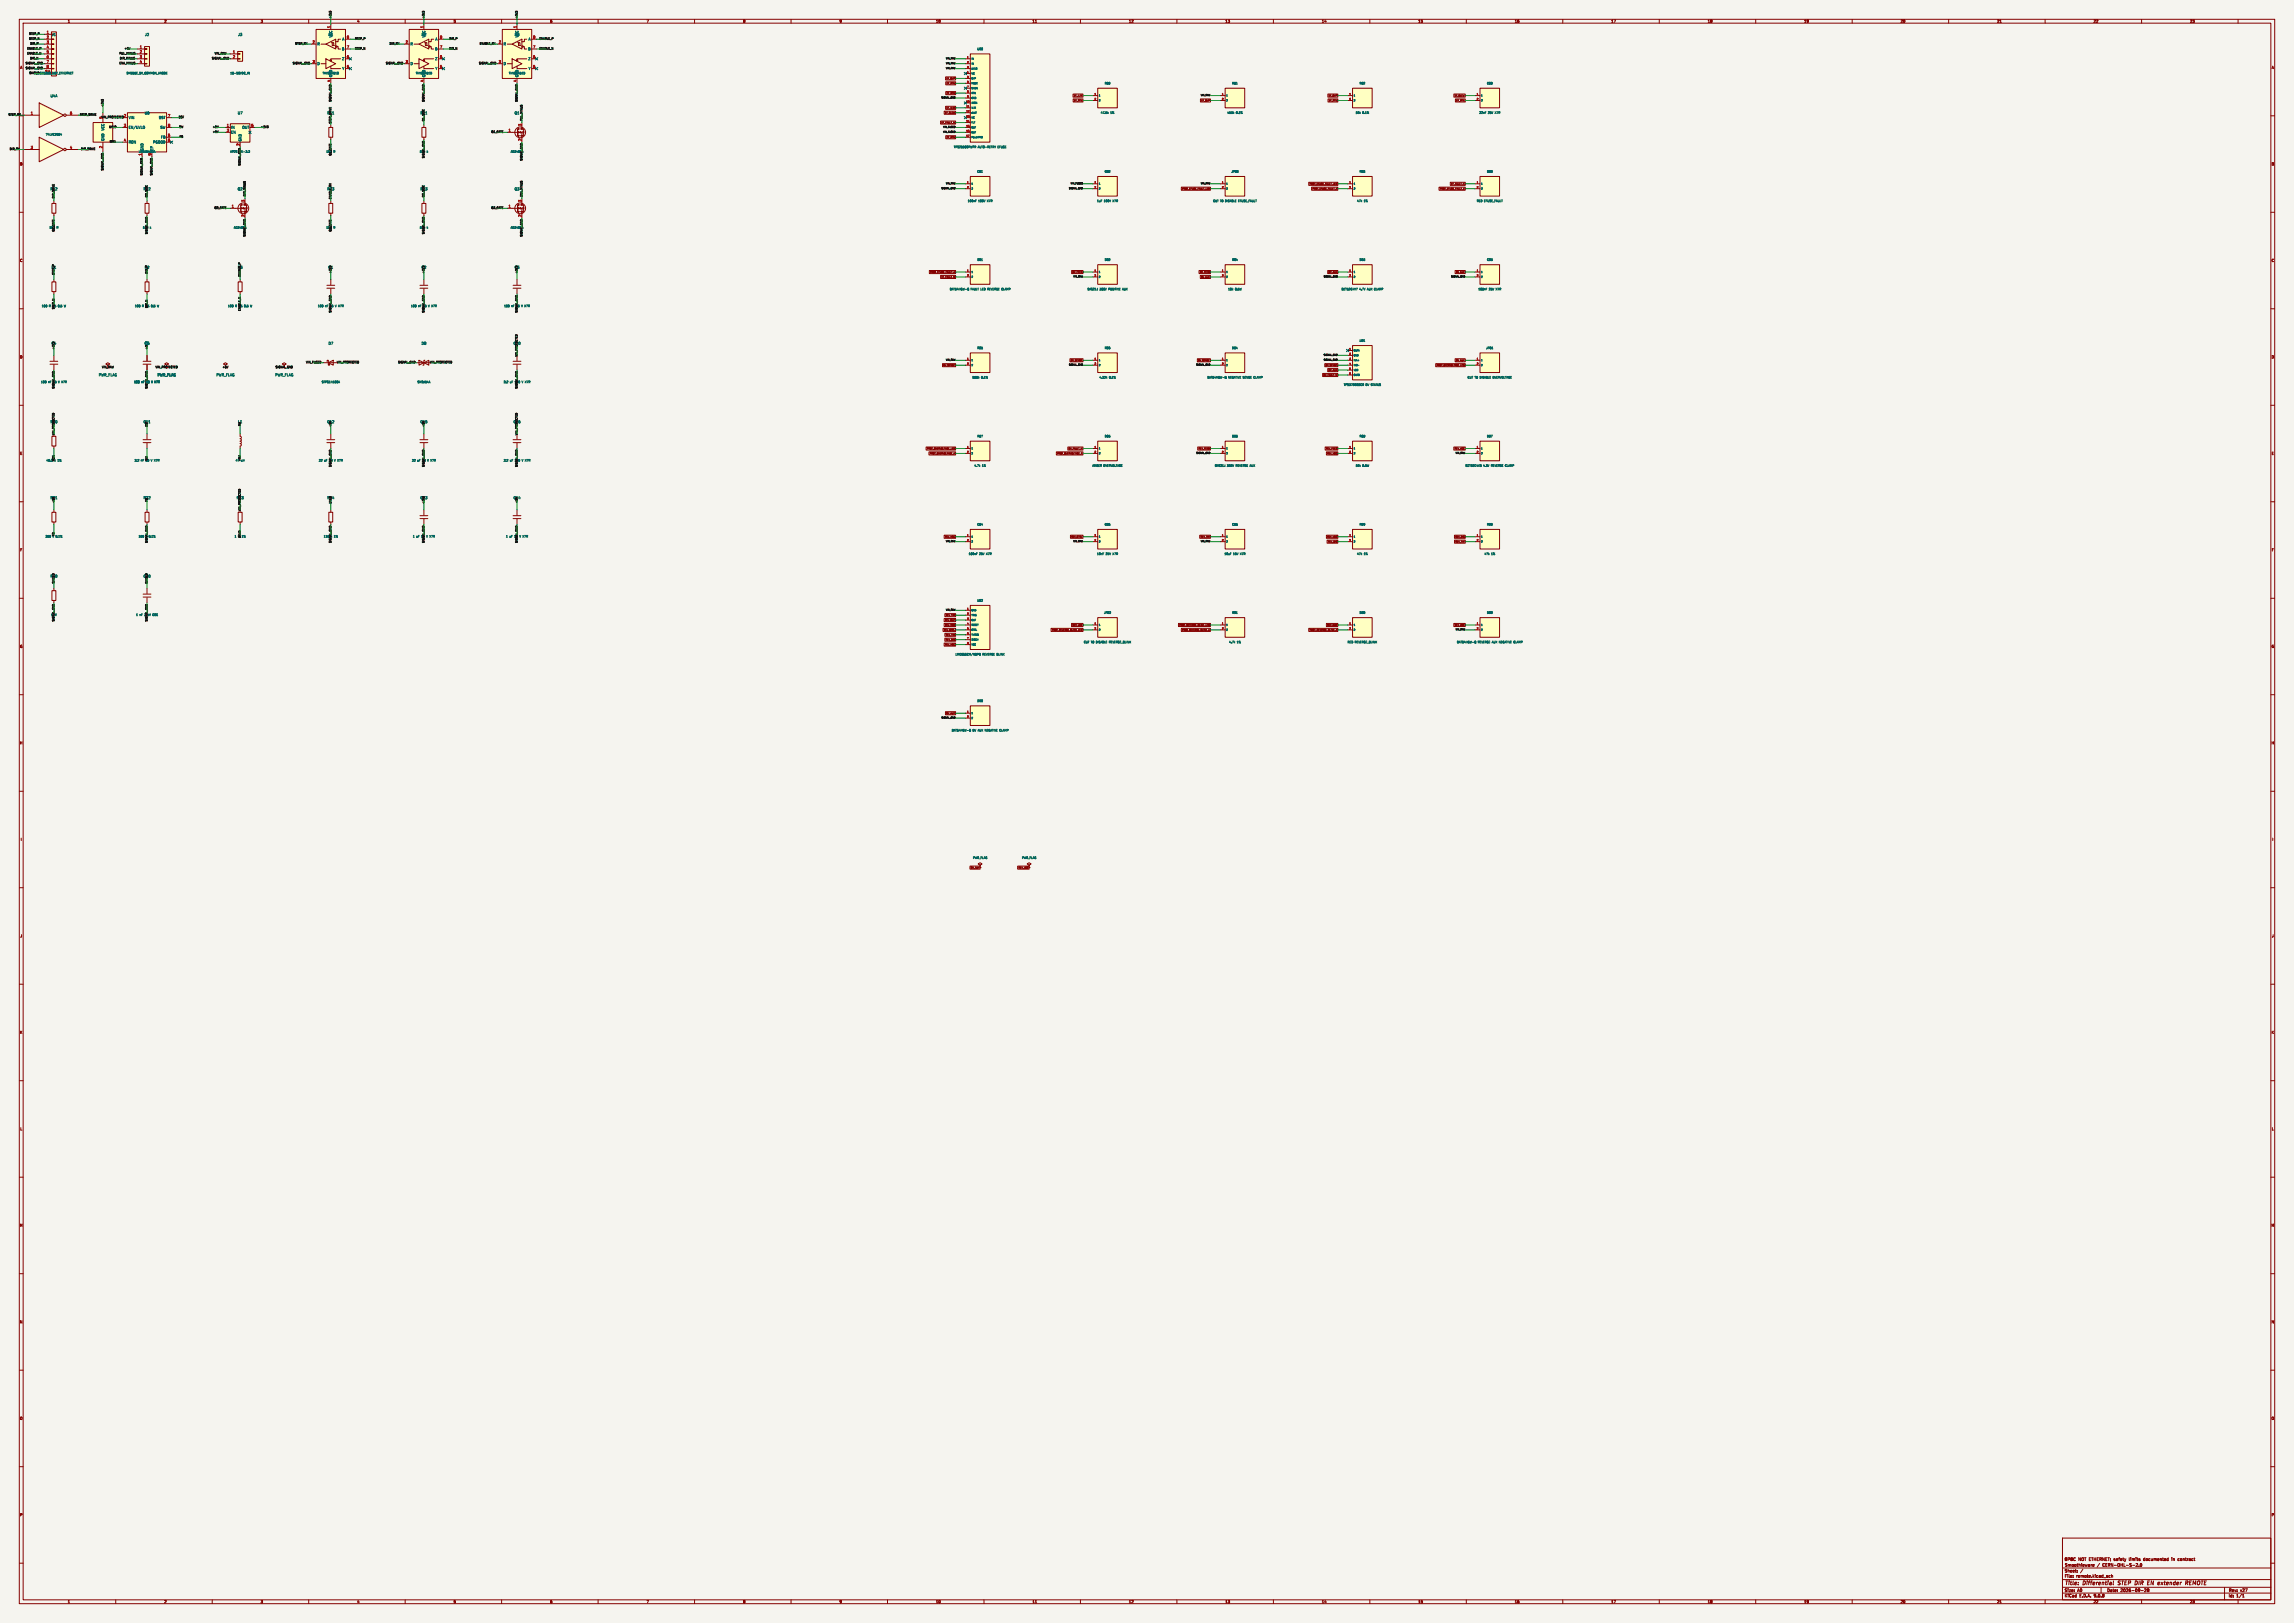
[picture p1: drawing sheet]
<svg xmlns="http://www.w3.org/2000/svg" width="1189mm" height="841mm" viewBox="0 0 1189 841" stroke-linecap="round" stroke-linejoin="round" font-family="sans-serif">
<defs><g id="words">
<g font-size="2.8" fill="#840000">
<text x="1070" y="822">Title:</text>
<text x="1080" y="822">Differential</text>
<text x="1099" y="822">STEP</text>
<text x="1108" y="822">DIR</text>
<text x="1115" y="822">EN</text>
<text x="1122" y="822">extender</text>
<text x="1137" y="822">REMOTE</text>
</g>
<g font-size="2.1" fill="#840000">
<text x="1070" y="809">8P8C</text>
<text x="1077" y="809">NOT ETHERNET; safety</text>
<text x="1104" y="809">limits</text>
<text x="1111" y="809">documented</text>
<text x="1126" y="809">in</text>
<text x="1130" y="809">contract</text>
<text x="1070" y="815">Sheet:</text>
<text x="1070" y="812">Smoothieware</text>
<text x="1087" y="812">/</text>
<text x="1091" y="812">CERN-OHL-S-2.0</text>
<text x="1070" y="818">File:</text>
<text x="1076" y="818">remote.kicad_sch</text>
<text x="1070" y="828">KiCad</text>
<text x="1070" y="825">Size:</text>
<text x="1077" y="825">A0</text>
<text x="1078" y="828">E.D.A.</text>
<text x="1085" y="828">9.0.8</text>
<text x="1092" y="825">Date:</text>
<text x="1099" y="825">2026-09-28</text>
<text x="1155" y="825">Rev:</text>
<text x="1155" y="828">Id:</text>
<text x="1159" y="828">1/1</text>
<text x="1161" y="825">v27</text>
</g>
<g font-size="1.8" fill="#840000">
<text x="35" y="12">1</text>
<text x="85" y="12">2</text>
<text x="135" y="12">3</text>
<text x="185" y="12">4</text>
<text x="235" y="12">5</text>
<text x="285" y="12">6</text>
<text x="335" y="12">7</text>
<text x="385" y="12">8</text>
<text x="435" y="12">9</text>
<text x="485" y="12">10</text>
<text x="535" y="12">11</text>
<text x="585" y="12">12</text>
<text x="635" y="12">13</text>
<text x="685" y="12">14</text>
<text x="735" y="12">15</text>
<text x="785" y="12">16</text>
<text x="835" y="12">17</text>
<text x="885" y="12">18</text>
<text x="935" y="12">19</text>
<text x="985" y="12">20</text>
<text x="1035" y="12">21</text>
<text x="1085" y="12">22</text>
<text x="1135" y="12">23</text>
<text x="10" y="36">A</text>
<text x="1177" y="36">A</text>
<text x="10" y="86">B</text>
<text x="1177" y="86">B</text>
<text x="10" y="136">C</text>
<text x="1177" y="136">C</text>
<text x="10" y="186">D</text>
<text x="1177" y="186">D</text>
<text x="10" y="236">E</text>
<text x="1177" y="236">E</text>
<text x="10" y="286">F</text>
<text x="1177" y="286">F</text>
<text x="10" y="336">G</text>
<text x="1177" y="336">G</text>
<text x="10" y="386">H</text>
<text x="1177" y="386">H</text>
<text x="11" y="436">I</text>
<text x="1178" y="436">I</text>
<text x="10" y="486">J</text>
<text x="1177" y="486">J</text>
<text x="10" y="536">K</text>
<text x="1177" y="536">K</text>
<text x="10" y="586">L</text>
<text x="1177" y="586">L</text>
<text x="10" y="636">M</text>
<text x="1177" y="636">M</text>
<text x="10" y="686">N</text>
<text x="1177" y="686">N</text>
<text x="10" y="736">O</text>
<text x="1177" y="736">O</text>
<text x="10" y="786">P</text>
<text x="1177" y="786">P</text>
<text x="35" y="831">1</text>
<text x="85" y="831">2</text>
<text x="135" y="831">3</text>
<text x="185" y="831">4</text>
<text x="235" y="831">5</text>
<text x="285" y="831">6</text>
<text x="335" y="831">7</text>
<text x="385" y="831">8</text>
<text x="435" y="831">9</text>
<text x="485" y="831">10</text>
<text x="535" y="831">11</text>
<text x="585" y="831">12</text>
<text x="635" y="831">13</text>
<text x="685" y="831">14</text>
<text x="735" y="831">15</text>
<text x="785" y="831">16</text>
<text x="835" y="831">17</text>
<text x="885" y="831">18</text>
<text x="935" y="831">19</text>
<text x="985" y="831">20</text>
<text x="1035" y="831">21</text>
<text x="1085" y="831">22</text>
<text x="1135" y="831">23</text>
</g>
<g font-size="1.8" fill="#a90000">
<text x="24" y="18">1</text>
<text x="171" y="15" transform="rotate(-90 171 15)">1</text>
<text x="219" y="15" transform="rotate(-90 219 15)">1</text>
<text x="268" y="15" transform="rotate(-90 268 15)">1</text>
<text x="24" y="20">2</text>
<text x="24" y="23">3</text>
<text x="162" y="23">2</text>
<text x="180" y="20">8</text>
<text x="210" y="23">2</text>
<text x="228" y="20">8</text>
<text x="258" y="23">2</text>
<text x="276" y="20">8</text>
<text x="24" y="25">4</text>
<text x="24" y="28">5</text>
<text x="72" y="25">1</text>
<text x="72" y="28">2</text>
<text x="121" y="28">1</text>
<text x="180" y="25">7</text>
<text x="228" y="25">7</text>
<text x="276" y="25">7</text>
<text x="24" y="30">6</text>
<text x="24" y="33">7</text>
<text x="24" y="35">8</text>
<text x="72" y="30">3</text>
<text x="72" y="33">4</text>
<text x="121" y="30">2</text>
<text x="162" y="33">3</text>
<text x="180" y="30">6</text>
<text x="180" y="35">5</text>
<text x="210" y="33">3</text>
<text x="228" y="30">6</text>
<text x="228" y="35">5</text>
<text x="258" y="33">3</text>
<text x="276" y="30">6</text>
<text x="276" y="35">5</text>
<text x="171" y="43" transform="rotate(-90 171 43)">4</text>
<text x="219" y="43" transform="rotate(-90 219 43)">4</text>
<text x="268" y="43" transform="rotate(-90 268 43)">4</text>
<text x="16" y="59">1</text>
<text x="36" y="59">6</text>
<text x="64" y="66">3</text>
<text x="87" y="61">7</text>
<text x="87" y="66">8</text>
<text x="117" y="66">1</text>
<text x="130" y="66">5</text>
<text x="270" y="65" transform="rotate(-90 270 65)">3</text>
<text x="87" y="71">5</text>
<text x="117" y="68">3</text>
<text x="263" y="68">1</text>
<text x="16" y="77">3</text>
<text x="36" y="77">4</text>
<text x="53" y="77" transform="rotate(-90 53 77)">2</text>
<text x="64" y="73">4</text>
<text x="87" y="73">6</text>
<text x="124" y="76" transform="rotate(-90 124 76)">2</text>
<text x="270" y="73" transform="rotate(-90 270 73)">2</text>
<text x="73" y="81" transform="rotate(-90 73 81)">1</text>
<text x="78" y="81" transform="rotate(-90 78 81)">9</text>
<text x="120" y="108">1</text>
<text x="127" y="105" transform="rotate(-90 127 105)">3</text>
<text x="263" y="108">1</text>
<text x="270" y="105" transform="rotate(-90 270 105)">3</text>
<text x="127" y="112" transform="rotate(-90 127 112)">2</text>
<text x="270" y="112" transform="rotate(-90 270 112)">2</text>
</g>
<g font-size="1.8" fill="#006464">
<text x="27" y="19">J1</text>
<text x="75" y="19">J2</text>
<text x="123" y="19">J3</text>
<text x="164" y="24">R</text>
<text x="170" y="19">U1</text>
<text x="172" y="20" transform="rotate(-90 172 20)">VCC</text>
<text x="177" y="21">A</text>
<text x="213" y="24">R</text>
<text x="218" y="19">U2</text>
<text x="221" y="20" transform="rotate(-90 221 20)">VCC</text>
<text x="226" y="21">A</text>
<text x="261" y="24">R</text>
<text x="267" y="19">U3</text>
<text x="269" y="20" transform="rotate(-90 269 20)">VCC</text>
<text x="274" y="21">A</text>
<text x="177" y="26">B</text>
<text x="225" y="26">B</text>
<text x="274" y="26">B</text>
<text x="164" y="34">D</text>
<text x="177" y="31">Z</text>
<text x="213" y="34">D</text>
<text x="225" y="31">Z</text>
<text x="261" y="34">D</text>
<text x="274" y="31">Z</text>
<text x="23" y="38">SH</text>
<text x="172" y="40" transform="rotate(-90 172 40)">GND</text>
<text x="177" y="36">Y</text>
<text x="221" y="40" transform="rotate(-90 221 40)">GND</text>
<text x="226" y="36">Y</text>
<text x="269" y="40" transform="rotate(-90 269 40)">GND</text>
<text x="274" y="36">Y</text>
<text x="26" y="51">U4A</text>
<text x="75" y="59">U6</text>
<text x="123" y="59">U7</text>
<text x="267" y="59">Q1</text>
<text x="67" y="62">VIN</text>
<text x="82" y="62">BST</text>
<text x="54" y="68" transform="rotate(-90 54 68)">VCC</text>
<text x="67" y="67">EN/UVLO</text>
<text x="83" y="67">SW</text>
<text x="83" y="72">FB</text>
<text x="120" y="67">IN</text>
<text x="120" y="69">EN</text>
<text x="125" y="67">OUT</text>
<text x="54" y="73" transform="rotate(-90 54 73)">GND</text>
<text x="67" y="75">RON</text>
<text x="79" y="75">PGOOD</text>
<text x="125" y="73" transform="rotate(-90 125 73)">GND</text>
<text x="75" y="78" transform="rotate(-90 75 78)">GND</text>
<text x="80" y="78" transform="rotate(-90 80 78)">EP</text>
<text x="123" y="99">Q2</text>
<text x="267" y="99">Q3</text>
<text x="75" y="179">C5</text>
<text x="170" y="179">D7</text>
<text x="218" y="179">D8</text>
<text x="51" y="195">PWR_FLAG</text>
<text x="82" y="195">PWR_FLAG</text>
<text x="112" y="195">PWR_FLAG</text>
<text x="143" y="195">PWR_FLAG</text>
<text x="74" y="219">C11</text>
<text x="74" y="259">R32</text>
<text x="170" y="259">R34</text>
</g>
<g font-size="1.8" fill="#0f0f0f">
<text x="170" y="59">R11</text>
<text x="218" y="59">R21</text>
<text x="53" y="62" transform="rotate(-90 53 62)">5</text>
<text x="64" y="61">2</text>
<text x="26" y="99">R12</text>
<text x="74" y="99">R22</text>
<text x="170" y="99">R13</text>
<text x="218" y="99">R23</text>
<text x="27" y="139">R1</text>
<text x="75" y="139">R2</text>
<text x="123" y="139">R3</text>
<text x="170" y="139">C1</text>
<text x="218" y="139">C2</text>
<text x="267" y="139">C3</text>
<text x="27" y="179">C4</text>
<text x="266" y="179">C10</text>
<text x="26" y="219">R30</text>
<text x="123" y="219">L1</text>
<text x="170" y="219">C12</text>
<text x="218" y="219">C15</text>
<text x="266" y="219">C16</text>
<text x="26" y="259">R31</text>
<text x="123" y="259">R33</text>
<text x="218" y="259">C13</text>
<text x="266" y="259">C14</text>
<text x="26" y="299">R40</text>
<text x="74" y="299">C20</text>
</g>
<g font-size="1.4" fill="#0f0f0f">
<text x="172" y="10" transform="rotate(-90 172 10)">+3V3</text>
<text x="220" y="10" transform="rotate(-90 220 10)">+3V3</text>
<text x="268" y="10" transform="rotate(-90 268 10)">+3V3</text>
<text x="15" y="21">STEP_N</text>
<text x="15" y="18">STEP_P</text>
<text x="16" y="23">DIR_P</text>
<text x="153" y="23">STEP_RX</text>
<text x="184" y="21">STEP_P</text>
<text x="202" y="23">DIR_RX</text>
<text x="233" y="21">DIR_P</text>
<text x="248" y="23">ENABLE_RX</text>
<text x="279" y="21">ENABLE_P</text>
<text x="14" y="28">ENABLE_N</text>
<text x="14" y="26">ENABLE_P</text>
<text x="62" y="28">PUL_MINUS</text>
<text x="64" y="26">+5V</text>
<text x="111" y="28">VIN_RAW</text>
<text x="184" y="26">STEP_N</text>
<text x="233" y="26">DIR_N</text>
<text x="279" y="26">ENABLE_N</text>
<text x="13" y="33">SIGNAL_GND</text>
<text x="16" y="31">DIR_N</text>
<text x="62" y="33">ENA_MINUS</text>
<text x="62" y="31">DIR_MINUS</text>
<text x="110" y="31">SIGNAL_GND</text>
<text x="152" y="33">SIGNAL_GND</text>
<text x="200" y="33">SIGNAL_GND</text>
<text x="248" y="33">SIGNAL_GND</text>
<text x="13" y="36">SIGNAL_GND</text>
<text x="15" y="39">SHIELD</text>
<text x="172" y="53" transform="rotate(-90 172 53)">SIGNAL_GND</text>
<text x="220" y="53" transform="rotate(-90 220 53)">SIGNAL_GND</text>
<text x="268" y="53" transform="rotate(-90 268 53)">SIGNAL_GND</text>
<text x="54" y="55" transform="rotate(-90 54 55)">+3V3</text>
<text x="4" y="60">STEP_RX</text>
<text x="41" y="60">STEP_DRIVE</text>
<text x="53" y="61">VIN_PROTECTED</text>
<text x="92" y="61">BST</text>
<text x="172" y="64" transform="rotate(-90 172 64)">STEP_DRIVE</text>
<text x="220" y="63" transform="rotate(-90 220 63)">Q1_GATE</text>
<text x="271" y="63" transform="rotate(-90 271 63)">PUL_MINUS</text>
<text x="56" y="66">UVLO</text>
<text x="93" y="66">SW</text>
<text x="93" y="72">FB</text>
<text x="110" y="69">+5V</text>
<text x="110" y="66">+5V</text>
<text x="135" y="66">+3V3</text>
<text x="255" y="69">Q1_GATE</text>
<text x="5" y="78">DIR_RX</text>
<text x="42" y="78">DIR_DRIVE</text>
<text x="57" y="74">RON</text>
<text x="119" y="79">AP2112K-3.3</text>
<text x="169" y="79">100</text>
<text x="172" y="81" transform="rotate(-90 172 81)">Q1_GATE</text>
<text x="217" y="79">100</text>
<text x="220" y="82" transform="rotate(-90 220 82)">SIGNAL_GND</text>
<text x="265" y="79">AO3400A</text>
<text x="271" y="83" transform="rotate(-90 271 83)">SIGNAL_GND</text>
<text x="54" y="88" transform="rotate(-90 54 88)">SIGNAL_GND</text>
<text x="125" y="86" transform="rotate(-90 125 86)">SIGNAL_GND</text>
<text x="74" y="91" transform="rotate(-90 74 91)">SIGNAL_GND</text>
<text x="79" y="91" transform="rotate(-90 79 91)">SIGNAL_GND</text>
<text x="127" y="102" transform="rotate(-90 127 102)">DIR_MINUS</text>
<text x="28" y="103" transform="rotate(-90 28 103)">DIR_DRIVE</text>
<text x="77" y="102" transform="rotate(-90 77 102)">Q2_GATE</text>
<text x="172" y="103" transform="rotate(-90 172 103)">ENABLE_RX</text>
<text x="220" y="102" transform="rotate(-90 220 102)">Q3_GATE</text>
<text x="271" y="102" transform="rotate(-90 271 102)">ENA_MINUS</text>
<text x="111" y="108">Q2_GATE</text>
<text x="255" y="108">Q3_GATE</text>
<text x="26" y="119">100</text>
<text x="74" y="119">100</text>
<text x="121" y="119">AO3400A</text>
<text x="169" y="119">100</text>
<text x="217" y="119">100</text>
<text x="265" y="119">AO3400A</text>
<text x="28" y="120" transform="rotate(-90 28 120)">Q2_GATE</text>
<text x="77" y="121" transform="rotate(-90 77 121)">SIGNAL_GND</text>
<text x="127" y="123" transform="rotate(-90 127 123)">SIGNAL_GND</text>
<text x="172" y="120" transform="rotate(-90 172 120)">Q3_GATE</text>
<text x="220" y="121" transform="rotate(-90 220 121)">SIGNAL_GND</text>
<text x="271" y="123" transform="rotate(-90 271 123)">SIGNAL_GND</text>
<text x="28" y="143" transform="rotate(-90 28 143)">STEP_P</text>
<text x="77" y="142" transform="rotate(-90 77 142)">DIR_P</text>
<text x="125" y="143" transform="rotate(-90 125 143)">ENABLE_P</text>
<text x="172" y="142" transform="rotate(-90 172 142)">+3V3</text>
<text x="220" y="142" transform="rotate(-90 220 142)">+3V3</text>
<text x="268" y="142" transform="rotate(-90 268 142)">+3V3</text>
<text x="27" y="159">1%</text>
<text x="28" y="160" transform="rotate(-90 28 160)">STEP_N</text>
<text x="76" y="159">1%</text>
<text x="77" y="160" transform="rotate(-90 77 160)">DIR_N</text>
<text x="124" y="159">1%</text>
<text x="125" y="161" transform="rotate(-90 125 161)">ENABLE_N</text>
<text x="171" y="159">16</text>
<text x="220" y="159">16</text>
<text x="268" y="159">16</text>
<text x="172" y="162" transform="rotate(-90 172 162)">SIGNAL_GND</text>
<text x="220" y="162" transform="rotate(-90 220 162)">SIGNAL_GND</text>
<text x="268" y="162" transform="rotate(-90 268 162)">SIGNAL_GND</text>
<text x="28" y="181" transform="rotate(-90 28 181)">+3V3</text>
<text x="77" y="181" transform="rotate(-90 77 181)">+3V3</text>
<text x="268" y="185" transform="rotate(-90 268 185)">VIN_PROTECTED</text>
<text x="53" y="191">VIN_RAW</text>
<text x="115" y="191">+5V</text>
<text x="143" y="191">SIGNAL_GND</text>
<text x="158" y="188">VIN_FUSED</text>
<text x="174" y="188">VIN_PROTECTED</text>
<text x="206" y="188">SIGNAL_GND</text>
<text x="223" y="188">VIN_PROTECTED</text>
<text x="28" y="199">16</text>
<text x="28" y="201" transform="rotate(-90 28 201)">SIGNAL_GND</text>
<text x="77" y="201" transform="rotate(-90 77 201)">SIGNAL_GND</text>
<text x="267" y="199">100</text>
<text x="268" y="201" transform="rotate(-90 268 201)">SIGNAL_GND</text>
<text x="77" y="221" transform="rotate(-90 77 221)">BST</text>
<text x="125" y="221" transform="rotate(-90 125 221)">SW</text>
<text x="172" y="221" transform="rotate(-90 172 221)">+5V</text>
<text x="220" y="221" transform="rotate(-90 220 221)">+5V</text>
<text x="28" y="226" transform="rotate(-90 28 226)">VIN_PROTECTED</text>
<text x="268" y="226" transform="rotate(-90 268 226)">VIN_PROTECTED</text>
<text x="28" y="239" transform="rotate(-90 28 239)">RON</text>
<text x="76" y="239">50</text>
<text x="77" y="239" transform="rotate(-90 77 239)">SW</text>
<text x="125" y="239" transform="rotate(-90 125 239)">+5V</text>
<text x="171" y="239">10</text>
<text x="219" y="239">10</text>
<text x="267" y="239">100</text>
<text x="172" y="242" transform="rotate(-90 172 242)">SIGNAL_GND</text>
<text x="220" y="242" transform="rotate(-90 220 242)">SIGNAL_GND</text>
<text x="268" y="242" transform="rotate(-90 268 242)">SIGNAL_GND</text>
<text x="28" y="261" transform="rotate(-90 28 261)">+5V</text>
<text x="77" y="260" transform="rotate(-90 77 260)">FB</text>
<text x="172" y="261" transform="rotate(-90 172 261)">UVLO</text>
<text x="220" y="261" transform="rotate(-90 220 261)">+3V3</text>
<text x="268" y="261" transform="rotate(-90 268 261)">+5V</text>
<text x="125" y="265" transform="rotate(-90 125 265)">VIN_PROTECTED</text>
<text x="27" y="279">k</text>
<text x="28" y="278" transform="rotate(-90 28 278)">FB</text>
<text x="76" y="279">k</text>
<text x="77" y="281" transform="rotate(-90 77 281)">SIGNAL_GND</text>
<text x="123" y="279">M</text>
<text x="125" y="279" transform="rotate(-90 125 279)">UVLO</text>
<text x="172" y="279">k</text>
<text x="172" y="281" transform="rotate(-90 172 281)">SIGNAL_GND</text>
<text x="219" y="279">10</text>
<text x="220" y="281" transform="rotate(-90 220 281)">SIGNAL_GND</text>
<text x="267" y="279">10</text>
<text x="268" y="281" transform="rotate(-90 268 281)">SIGNAL_GND</text>
<text x="28" y="302" transform="rotate(-90 28 302)">SHIELD</text>
<text x="77" y="302" transform="rotate(-90 77 302)">SHIELD</text>
<text x="28" y="319">M</text>
<text x="28" y="322" transform="rotate(-90 28 322)">SIGNAL_GND</text>
<text x="75" y="319">2</text>
<text x="77" y="322" transform="rotate(-90 77 322)">SIGNAL_GND</text>
</g>
<g font-size="1.4" fill="#006464">
<text x="506" y="26">U80</text>
<text x="18" y="39">RJHSE5380_NOT_ETHERNET</text>
<text x="65" y="39">DM556E_5V_COMMON_ANODE</text>
<text x="119" y="39">18-50VDC_IN</text>
<text x="167" y="39">THVD1451D</text>
<text x="215" y="39">THVD1451D</text>
<text x="264" y="39">THVD1451D</text>
<text x="572" y="44">R80</text>
<text x="638" y="44">R81</text>
<text x="705" y="44">R82</text>
<text x="771" y="44">C80</text>
<text x="570" y="59">47.5k</text>
<text x="576" y="59">1%</text>
<text x="636" y="59">453k</text>
<text x="641" y="59">0.1%</text>
<text x="702" y="59">10k</text>
<text x="706" y="59">0.1%</text>
<text x="767" y="59">22nF</text>
<text x="771" y="59">25V</text>
<text x="775" y="59">X7R</text>
<text x="24" y="70">74LVC2G04</text>
<text x="494" y="77">TPS26600PWPR</text>
<text x="507" y="77">AUTO-RETRY</text>
<text x="517" y="77">EFUSE</text>
<text x="72" y="79">LM5164DDA</text>
<text x="173" y="79">R</text>
<text x="221" y="79">k</text>
<text x="506" y="90">C81</text>
<text x="572" y="90">C82</text>
<text x="638" y="90">JP80</text>
<text x="705" y="90">R83</text>
<text x="771" y="90">D80</text>
<text x="501" y="105">100nF</text>
<text x="507" y="105">100V</text>
<text x="512" y="105">X7R</text>
<text x="568" y="105">1uF</text>
<text x="572" y="105">100V</text>
<text x="577" y="105">X7R</text>
<text x="629" y="105">CUT TO DISABLE</text>
<text x="642" y="105">EFUSE_FAULT</text>
<text x="703" y="105">47k</text>
<text x="707" y="105">1%</text>
<text x="765" y="105">RED</text>
<text x="769" y="105">EFUSE_FAULT</text>
<text x="29" y="119">R</text>
<text x="78" y="119">k</text>
<text x="173" y="119">R</text>
<text x="221" y="119">k</text>
<text x="506" y="135">D81</text>
<text x="572" y="135">D82</text>
<text x="638" y="135">R84</text>
<text x="705" y="135">D83</text>
<text x="771" y="135">C83</text>
<text x="492" y="151">BAT54HGW-Q</text>
<text x="503" y="151">FAULT LED</text>
<text x="512" y="151">REVERSE CLAMP</text>
<text x="564" y="151">BAS21J</text>
<text x="570" y="151">300V</text>
<text x="575" y="151">POSITIVE</text>
<text x="582" y="151">AUX</text>
<text x="636" y="151">10k</text>
<text x="640" y="151">0.5W</text>
<text x="695" y="151">BZT52C4V7</text>
<text x="705" y="151">4.7V</text>
<text x="709" y="151">AUX</text>
<text x="713" y="151">CLAMP</text>
<text x="766" y="151">100nF</text>
<text x="772" y="151">25V</text>
<text x="776" y="151">X7R</text>
<text x="22" y="159">100</text>
<text x="25" y="159">R</text>
<text x="31" y="159">0.5</text>
<text x="34" y="159">W</text>
<text x="70" y="159">100</text>
<text x="74" y="159">R</text>
<text x="79" y="159">0.5</text>
<text x="82" y="159">W</text>
<text x="118" y="159">100</text>
<text x="122" y="159">R</text>
<text x="127" y="159">0.5</text>
<text x="130" y="159">W</text>
<text x="165" y="159">100</text>
<text x="169" y="159">nF</text>
<text x="174" y="159">V X7R</text>
<text x="213" y="159">100</text>
<text x="217" y="159">nF</text>
<text x="222" y="159">V X7R</text>
<text x="261" y="159">100</text>
<text x="265" y="159">nF</text>
<text x="271" y="159">V X7R</text>
<text x="705" y="177">U81</text>
<text x="506" y="181">R85</text>
<text x="572" y="181">R86</text>
<text x="638" y="181">D84</text>
<text x="770" y="181">JP81</text>
<text x="504" y="196">560k</text>
<text x="509" y="196">0.1%</text>
<text x="570" y="196">4.32k</text>
<text x="575" y="196">0.1%</text>
<text x="626" y="196">BAT54HGW-Q</text>
<text x="637" y="196">NEGATIVE SENSE</text>
<text x="650" y="196">CLAMP</text>
<text x="761" y="196">CUT TO DISABLE</text>
<text x="774" y="196">OVERVOLTAGE</text>
<text x="21" y="199">100</text>
<text x="25" y="199">nF</text>
<text x="31" y="199">V X7R</text>
<text x="69" y="199">100</text>
<text x="73" y="199">nF</text>
<text x="76" y="199">16</text>
<text x="79" y="199">V X7R</text>
<text x="167" y="199">STPS1H100A</text>
<text x="216" y="199">SMBJ54A</text>
<text x="261" y="199">2.2</text>
<text x="264" y="199">uF</text>
<text x="271" y="199">V X7R</text>
<text x="696" y="200">TPS3700DDCR</text>
<text x="708" y="200">OV STATUS</text>
<text x="506" y="227">R87</text>
<text x="572" y="227">D85</text>
<text x="638" y="227">D86</text>
<text x="705" y="227">R88</text>
<text x="771" y="227">D87</text>
<text x="24" y="239">40.2</text>
<text x="28" y="239">k</text>
<text x="30" y="239">1%</text>
<text x="70" y="239">2.2</text>
<text x="73" y="239">nF</text>
<text x="79" y="239">V X7R</text>
<text x="122" y="239">47</text>
<text x="125" y="239">uH</text>
<text x="165" y="239">22</text>
<text x="168" y="239">uF</text>
<text x="174" y="239">V X7R</text>
<text x="213" y="239">22</text>
<text x="216" y="239">uF</text>
<text x="222" y="239">V X7R</text>
<text x="261" y="239">2.2</text>
<text x="264" y="239">uF</text>
<text x="271" y="239">V X7R</text>
<text x="505" y="242">4.7k</text>
<text x="509" y="242">1%</text>
<text x="566" y="242">AMBER OVERVOLTAGE</text>
<text x="630" y="242">BAS21J</text>
<text x="636" y="242">300V</text>
<text x="641" y="242">REVERSE AUX</text>
<text x="702" y="242">10k</text>
<text x="706" y="242">0.5W</text>
<text x="759" y="242">BZT52C4V3</text>
<text x="769" y="242">4.3V</text>
<text x="773" y="242">REVERSE CLAMP</text>
<text x="506" y="273">C84</text>
<text x="572" y="273">C85</text>
<text x="638" y="273">C86</text>
<text x="705" y="273">R89</text>
<text x="771" y="273">R90</text>
<text x="23" y="279">300</text>
<text x="29" y="279">0.1%</text>
<text x="72" y="279">100</text>
<text x="77" y="279">0.1%</text>
<text x="121" y="279">1</text>
<text x="126" y="279">1%</text>
<text x="168" y="279">110</text>
<text x="173" y="279">1%</text>
<text x="214" y="279">1</text>
<text x="216" y="279">uF</text>
<text x="222" y="279">V X7R</text>
<text x="262" y="279">1</text>
<text x="264" y="279">uF</text>
<text x="270" y="279">V X7R</text>
<text x="502" y="288">100nF</text>
<text x="508" y="288">25V</text>
<text x="511" y="288">X7R</text>
<text x="568" y="288">10nF</text>
<text x="573" y="288">25V</text>
<text x="577" y="288">X7R</text>
<text x="635" y="288">10uF</text>
<text x="639" y="288">16V</text>
<text x="643" y="288">X7R</text>
<text x="703" y="288">47k</text>
<text x="707" y="288">1%</text>
<text x="769" y="288">47k</text>
<text x="773" y="288">1%</text>
<text x="506" y="312">U82</text>
<text x="26" y="319">1</text>
<text x="70" y="319">1</text>
<text x="72" y="319">nF</text>
<text x="77" y="319">kV</text>
<text x="80" y="319">C0G</text>
<text x="572" y="318">JP82</text>
<text x="638" y="318">R91</text>
<text x="705" y="318">D88</text>
<text x="771" y="318">D89</text>
<text x="562" y="333">CUT TO DISABLE</text>
<text x="575" y="333">REVERSE_BLINK</text>
<text x="637" y="333">4.7k</text>
<text x="641" y="333">1%</text>
<text x="698" y="333">RED</text>
<text x="702" y="333">REVERSE_BLINK</text>
<text x="755" y="333">BAT54HGW-Q</text>
<text x="766" y="333">REVERSE AUX</text>
<text x="777" y="333">NEGATIVE CLAMP</text>
<text x="495" y="340">LMC555CM/NOPB</text>
<text x="509" y="340">REVERSE BLINK</text>
<text x="506" y="364">D90</text>
<text x="493" y="379">BAT54HGW-Q</text>
<text x="504" y="379">OV AUX</text>
<text x="511" y="379">NEGATIVE CLAMP</text>
<text x="504" y="445">PWR_FLAG</text>
<text x="530" y="445">PWR_FLAG</text>
</g>
<text font-size="1.4" fill="#840000" x="80" y="191">VIN_PROTECTED</text>
<g font-size="1.1" fill="#0f0f0f">
<text x="490" y="31">VIN_RAW</text>
<text x="490" y="33">VIN_RAW</text>
<text x="490" y="36">VIN_RAW</text>
<text x="488" y="51">SIGNAL_GND</text>
<text x="622" y="50">VIN_RAW</text>
<text x="489" y="66">VIN_FUSED</text>
<text x="489" y="69">VIN_FUSED</text>
<text x="490" y="96">VIN_RAW</text>
<text x="555" y="96">VIN_FUSED</text>
<text x="622" y="96">VIN_RAW</text>
<text x="488" y="98">SIGNAL_GND</text>
<text x="554" y="98">SIGNAL_GND</text>
<text x="556" y="144">VIN_RAW</text>
<text x="686" y="144">SIGNAL_GND</text>
<text x="752" y="144">SIGNAL_GND</text>
<text x="686" y="185">SIGNAL_GND</text>
<text x="490" y="187">VIN_RAW</text>
<text x="554" y="190">SIGNAL_GND</text>
<text x="620" y="190">SIGNAL_GND</text>
<text x="686" y="187">SIGNAL_GND</text>
<text x="620" y="235">SIGNAL_GND</text>
<text x="754" y="235">VIN_RAW</text>
<text x="490" y="281">VIN_RAW</text>
<text x="556" y="281">VIN_RAW</text>
<text x="622" y="281">VIN_RAW</text>
<text x="490" y="317">VIN_RAW</text>
<text x="754" y="327">VIN_RAW</text>
<text x="488" y="373">SIGNAL_GND</text>
</g>
<g font-size="1.1" fill="#a90000">
<text x="501" y="30">1</text>
<text x="501" y="33">2</text>
<text x="501" y="35">3</text>
<text x="501" y="38">4</text>
<text x="501" y="40">5</text>
<text x="501" y="43">6</text>
<text x="501" y="45">7</text>
<text x="501" y="53">10</text>
<text x="501" y="48">8</text>
<text x="501" y="51">9</text>
<text x="567" y="49">1</text>
<text x="567" y="52">2</text>
<text x="633" y="49">1</text>
<text x="633" y="52">2</text>
<text x="699" y="49">1</text>
<text x="699" y="52">2</text>
<text x="765" y="49">1</text>
<text x="765" y="52">2</text>
<text x="501" y="56">11</text>
<text x="501" y="58">12</text>
<text x="501" y="61">13</text>
<text x="501" y="63">14</text>
<text x="501" y="66">15</text>
<text x="501" y="68">16</text>
<text x="501" y="71">17</text>
<text x="501" y="95">1</text>
<text x="567" y="95">1</text>
<text x="633" y="95">1</text>
<text x="699" y="95">1</text>
<text x="765" y="95">1</text>
<text x="501" y="98">2</text>
<text x="567" y="98">2</text>
<text x="633" y="98">2</text>
<text x="699" y="98">2</text>
<text x="765" y="98">2</text>
<text x="501" y="141">1</text>
<text x="501" y="143">2</text>
<text x="567" y="141">1</text>
<text x="567" y="143">2</text>
<text x="633" y="141">1</text>
<text x="633" y="143">2</text>
<text x="699" y="141">1</text>
<text x="699" y="143">2</text>
<text x="765" y="141">1</text>
<text x="765" y="143">2</text>
<text x="699" y="181">1</text>
<text x="699" y="184">2</text>
<text x="501" y="186">1</text>
<text x="501" y="189">2</text>
<text x="567" y="186">1</text>
<text x="567" y="189">2</text>
<text x="633" y="186">1</text>
<text x="633" y="189">2</text>
<text x="699" y="186">3</text>
<text x="699" y="189">4</text>
<text x="699" y="192">5</text>
<text x="765" y="186">1</text>
<text x="765" y="189">2</text>
<text x="699" y="194">6</text>
<text x="501" y="232">1</text>
<text x="567" y="232">1</text>
<text x="633" y="232">1</text>
<text x="699" y="232">1</text>
<text x="765" y="232">1</text>
<text x="501" y="235">2</text>
<text x="567" y="235">2</text>
<text x="633" y="235">2</text>
<text x="699" y="235">2</text>
<text x="765" y="235">2</text>
<text x="501" y="278">1</text>
<text x="501" y="280">2</text>
<text x="567" y="278">1</text>
<text x="567" y="280">2</text>
<text x="633" y="278">1</text>
<text x="633" y="280">2</text>
<text x="699" y="278">1</text>
<text x="699" y="280">2</text>
<text x="765" y="278">1</text>
<text x="765" y="280">2</text>
<text x="501" y="316">1</text>
<text x="501" y="319">2</text>
<text x="501" y="321">3</text>
<text x="501" y="324">4</text>
<text x="567" y="324">1</text>
<text x="633" y="324">1</text>
<text x="699" y="324">1</text>
<text x="765" y="324">1</text>
<text x="501" y="326">5</text>
<text x="501" y="329">6</text>
<text x="567" y="326">2</text>
<text x="633" y="326">2</text>
<text x="699" y="326">2</text>
<text x="765" y="326">2</text>
<text x="501" y="331">7</text>
<text x="501" y="334">8</text>
<text x="501" y="369">1</text>
<text x="501" y="372">2</text>
</g>
<g font-size="1.1" fill="#006464">
<text x="503" y="31">IN</text>
<text x="503" y="34">IN</text>
<text x="503" y="36">UVLO</text>
<text x="503" y="39">NC</text>
<text x="503" y="41">OVP</text>
<text x="503" y="44">MODE</text>
<text x="503" y="46">SHDN</text>
<text x="503" y="49">RTN</text>
<text x="503" y="51">GND</text>
<text x="503" y="54">IMON</text>
<text x="569" y="50">1</text>
<text x="569" y="53">2</text>
<text x="635" y="50">1</text>
<text x="635" y="53">2</text>
<text x="702" y="50">1</text>
<text x="702" y="53">2</text>
<text x="768" y="50">1</text>
<text x="768" y="53">2</text>
<text x="503" y="57">ILIM</text>
<text x="503" y="59">dVdT</text>
<text x="503" y="62">NC</text>
<text x="503" y="64">FLT</text>
<text x="503" y="67">OUT</text>
<text x="503" y="69">OUT</text>
<text x="503" y="72">PowerPAD</text>
<text x="503" y="96">1</text>
<text x="569" y="96">1</text>
<text x="635" y="96">1</text>
<text x="702" y="96">1</text>
<text x="768" y="96">1</text>
<text x="503" y="98">2</text>
<text x="569" y="98">2</text>
<text x="635" y="98">2</text>
<text x="702" y="98">2</text>
<text x="768" y="98">2</text>
<text x="503" y="142">1</text>
<text x="569" y="142">1</text>
<text x="635" y="142">1</text>
<text x="702" y="142">1</text>
<text x="768" y="142">1</text>
<text x="503" y="144">2</text>
<text x="569" y="144">2</text>
<text x="635" y="144">2</text>
<text x="702" y="144">2</text>
<text x="768" y="144">2</text>
<text x="702" y="182">OUTA</text>
<text x="702" y="185">GND</text>
<text x="503" y="187">1</text>
<text x="503" y="190">2</text>
<text x="569" y="187">1</text>
<text x="569" y="190">2</text>
<text x="635" y="187">1</text>
<text x="635" y="190">2</text>
<text x="702" y="187">INA+</text>
<text x="702" y="190">INB-</text>
<text x="768" y="187">1</text>
<text x="768" y="190">2</text>
<text x="702" y="192">VDD</text>
<text x="702" y="195">OUTB</text>
<text x="503" y="233">1</text>
<text x="569" y="233">1</text>
<text x="635" y="233">1</text>
<text x="702" y="233">1</text>
<text x="768" y="233">1</text>
<text x="503" y="236">2</text>
<text x="569" y="236">2</text>
<text x="635" y="236">2</text>
<text x="702" y="236">2</text>
<text x="768" y="236">2</text>
<text x="503" y="279">1</text>
<text x="503" y="281">2</text>
<text x="569" y="279">1</text>
<text x="569" y="281">2</text>
<text x="635" y="279">1</text>
<text x="635" y="281">2</text>
<text x="702" y="279">1</text>
<text x="702" y="281">2</text>
<text x="768" y="279">1</text>
<text x="768" y="281">2</text>
<text x="503" y="317">GND</text>
<text x="503" y="319">TRIG</text>
<text x="503" y="322">OUT</text>
<text x="503" y="324">RESET</text>
<text x="503" y="327">CTRL</text>
<text x="503" y="330">THRES</text>
<text x="569" y="324">1</text>
<text x="569" y="327">2</text>
<text x="635" y="324">1</text>
<text x="635" y="327">2</text>
<text x="702" y="324">1</text>
<text x="702" y="327">2</text>
<text x="768" y="324">1</text>
<text x="768" y="327">2</text>
<text x="503" y="332">DISCH</text>
<text x="503" y="335">VCC</text>
<text x="503" y="370">1</text>
<text x="503" y="373">2</text>
</g>
<g font-size="1.1" fill="#840000">
<text x="490" y="41">EF_OVP</text>
<text x="490" y="44">EF_RTN</text>
<text x="490" y="49">EF_RTN</text>
<text x="556" y="50">EF_ILIM</text>
<text x="556" y="53">EF_RTN</text>
<text x="622" y="53">EF_OVP</text>
<text x="688" y="50">EF_OVP</text>
<text x="689" y="53">EF_RTN</text>
<text x="754" y="50">EF_SLEW</text>
<text x="755" y="53">EF_RTN</text>
<text x="490" y="59">EF_SLEW</text>
<text x="490" y="57">EF_ILIM</text>
<text x="488" y="64">EF_FAULT_N</text>
<text x="490" y="72">EF_RTN</text>
<text x="679" y="96">PROT_EFUSE_FAULT_LED</text>
<text x="752" y="96">EF_FAULT_N</text>
<text x="613" y="98">PROT_EFUSE_FAULT_LED</text>
<text x="680" y="98">PROT_EFUSE_FAULT_A</text>
<text x="746" y="98">PROT_EFUSE_FAULT_A</text>
<text x="482" y="142">PROT_EFUSE_FAULT_A</text>
<text x="556" y="142">OV_FEED</text>
<text x="622" y="142">OV_FEED</text>
<text x="688" y="142">OV_AUX</text>
<text x="754" y="142">OV_AUX</text>
<text x="488" y="144">EF_FAULT_N</text>
<text x="622" y="144">OV_AUX</text>
<text x="489" y="190">OV_SENSE</text>
<text x="555" y="187">OV_SENSE</text>
<text x="621" y="187">OV_SENSE</text>
<text x="687" y="190">OV_SENSE</text>
<text x="744" y="190">PROT_OVERVOLTAGE_LED</text>
<text x="754" y="187">OV_AUX</text>
<text x="686" y="195">OV_FAULT_N</text>
<text x="688" y="192">OV_AUX</text>
<text x="480" y="233">PROT_OVERVOLTAGE_LED</text>
<text x="554" y="233">OV_FAULT_N</text>
<text x="621" y="233">REV_FEED</text>
<text x="687" y="233">REV_FEED</text>
<text x="754" y="233">REV_VCC</text>
<text x="482" y="236">PROT_OVERVOLTAGE_A</text>
<text x="548" y="236">PROT_OVERVOLTAGE_A</text>
<text x="688" y="236">REV_VCC</text>
<text x="490" y="279">REV_VCC</text>
<text x="555" y="279">REV_CTRL</text>
<text x="622" y="279">REV_TIM</text>
<text x="688" y="279">REV_VCC</text>
<text x="688" y="281">REV_DIS</text>
<text x="754" y="279">REV_DIS</text>
<text x="754" y="281">REV_TIM</text>
<text x="490" y="322">REV_OUT</text>
<text x="490" y="319">REV_TIM</text>
<text x="489" y="327">REV_CTRL</text>
<text x="490" y="325">REV_VCC</text>
<text x="490" y="330">REV_TIM</text>
<text x="545" y="327">PROT_REVERSE_BLINK_LED</text>
<text x="556" y="325">REV_VCC</text>
<text x="611" y="325">PROT_REVERSE_BLINK_LED</text>
<text x="613" y="327">PROT_REVERSE_BLINK_A</text>
<text x="679" y="327">PROT_REVERSE_BLINK_A</text>
<text x="688" y="325">REV_OUT</text>
<text x="754" y="325">REV_VCC</text>
<text x="490" y="335">REV_VCC</text>
<text x="490" y="332">REV_DIS</text>
<text x="490" y="370">OV_AUX</text>
<text x="503" y="450">OV_AUX</text>
<text x="528" y="450">REV_VCC</text>
</g>
</g></defs>
<path d="M0 0h1189v841h-1189z" fill="#f5f4ef" stroke="#f5f4ef" stroke-width=".52"/>
<g fill="none" stroke="#840000" stroke-width=".52">
<path d="M10 10h1169v821h-1169zM12 12h1165v817h-1165zM60 10v2M110 10v2M160 10v2M210 10v2M260 10v2M310 10v2M360 10v2M410 10v2M460 10v2M510 10v2"/>
<path d="M537 12h.1M560 10v2M610 10v2M660 10v2M710 10v2M760 10v2M810 10v2M860 10v2M910 10v2M960 10v2M1010 10v2M1037 12h.1"/>
<path d="M1060 10v2M1110 10v2M1160 10v2M10 60h2M1177 60h2M10 110h2M1177 110h2M10 160h2M169 148h4M169 149h4M171 145v3M171 150v2"/>
<path d="M1177 160h2M10 210h2M1177 210h2M10 260h2M1177 260h2M10 310h2M1177 310h2M10 360h2M1177 360h2M10 410h2M1177 410h2M10 460h2"/>
<path d="M1177 460h2M10 510h2M1177 510h2M10 560h2M1177 560h2M10 610h2M1177 610h2M10 660h2M1177 660h2M10 710h2M1177 710h2M10 760h2"/>
<path d="M1177 760h2M1069 797h108v32h-108zM10 810h2M1069 818h108M1069 812h108M1075 817h.1M1075 816l-1 1M1077 814h.1M1077 815h.1M1080 813l-2 2M1085 811h.1M1085 812h.1"/>
<path d="M1090 811h.1M1090 810v1M1093 817h1M1093 817h.1M1094 816l-1 1M1094 817l1-1v1M1094 816v1M1095 819v2M1098 819v1M1107 819h1M1107 812h1M1108 810h.1"/>
<path d="M1108 810v1M1109 812h.1M1109 808h.1M1109 808v1M1109 810v2M1109 810h1M1109 810h.1M1109 812h1M1110 810h.1M1110 812h.1M1110 810v2M1113 819h1"/>
<path d="M1120 820l1 1M1121 820l-1 1M1123 808h1M1124 807v2h-1M1129 808v1M1136 819h-1v2h1M1137 808h1M1138 809h.1M1177 810h2M60 829v2M110 829v2M160 829v2"/>
<path d="M210 829v2M260 829v2M310 829v2M360 829v2M410 829v2M460 829v2M510 829v2M537 831h.1M560 829v2M610 829v2M660 829v2M710 829v2"/>
<path d="M760 829v2M810 829v2M860 829v2M910 829v2M960 829v2M1010 829v2M1037 831h.1M1060 829v2M1069 825h108M1069 822h108M1089 822v3M1095 821h.1"/>
<path d="M1098 821h.1M1108 821h-1M1110 824h1M1110 829v2M1112 823h.1M1112 823v1l-1 1h1M1113 824h.1M1113 824l1 1M1113 823v1M1113 823l1 1M1113 823h.1M1113 824h1"/>
<path d="M1114 824h.1M1114 824v1M1114 825h.1M1135 820h1M1153 822v7M1160 829v2M1162 828h1M1162 827l1-1v2"/>
</g>
<path d="M167 158v1M174 158v1" fill="none" stroke="#006464" stroke-width=".52"/>
<path d="M503 183h10v10h-10z" fill="#ffffc2"/>
<path d="M500 187h3M500 189h3M503 183h10v10h-10zM218 228h4M218 229h4M220 225v3M220 230v2" fill="none" stroke="#840000" stroke-width=".52"/>
<path d="M507 196h1M508 195l-1 1M221 238l1 1" fill="none" stroke="#006464" stroke-width=".52"/>
<path d="M569 183h10v10h-10z" fill="#ffffc2"/>
<path d="M566 187h3M566 189h3M569 183h10v10h-10zM124 225v1l1 1h-1l1 1-1 1h1l-1 1 1 1h-1v1M169 228h4M169 229h4M171 225v3M171 230v2" fill="none" stroke="#840000" stroke-width=".52"/>
<path d="M573 196h1M574 195l-1 1M173 238l1 1" fill="none" stroke="#006464" stroke-width=".52"/>
<path d="M701 46h10v10h-10z" fill="#ffffc2"/>
<path d="M698 50h3M698 52h3M701 46h10v10h-10z" fill="none" stroke="#840000" stroke-width=".52"/>
<path d="M701 91h10v11h-10z" fill="#ffffc2"/>
<path d="M698 95h3M698 98h3M701 91h10v11h-10zM218 148h4M218 149h4M220 145v3M220 150v2M216 188h8M217 187v2l5-2v2zM220 187v2h-1" fill="none" stroke="#840000" stroke-width=".52"/>
<path d="M216 158v1M222 158v1" fill="none" stroke="#006464" stroke-width=".52"/>
<path d="M767 46h10v10h-10z" fill="#ffffc2"/>
<path d="M765 50h2M765 52h2M767 46h10v10h-10zM147 189h1l-1-1-1 1h1v1M168 188h7M170 187v2h1M170 188l3-1v2z" fill="none" stroke="#840000" stroke-width=".52"/>
<path d="M770 58h.1M175 198h1M176 197v1" fill="none" stroke="#006464" stroke-width=".52"/>
<path d="M767 91h10v11h-10z" fill="#ffffc2"/>
<path d="M765 95h2M765 98h2M767 91h10v11h-10z" fill="none" stroke="#840000" stroke-width=".52"/>
<path d="M701 137h10v10h-10z" fill="#ffffc2"/>
<path d="M701 137h10v10h-10zM698 141h3M698 144h3M266 228h4M266 229h4M268 225v3M268 230v2" fill="none" stroke="#840000" stroke-width=".52"/>
<path d="M703 149h1l-1 1M712 150h.1M270 238l1 1" fill="none" stroke="#006464" stroke-width=".52"/>
<path d="M767 137h10v10h-10z" fill="#ffffc2"/>
<path d="M767 137h10v10h-10zM123 146h2v5h-2zM124 145v1M124 151v1M765 141h2M765 144h2M117 189h1l-1-1-1 1h1v1" fill="none" stroke="#840000" stroke-width=".52"/>
<path d="M121 158v1M127 158v1M130 158v1v-1M770 150h1M770 149h1" fill="none" stroke="#006464" stroke-width=".52"/>
<path d="M635 46h10v10h-10z" fill="#ffffc2"/>
<path d="M632 50h3M632 52h3M635 46h10v10h-10z" fill="none" stroke="#840000" stroke-width=".52"/>
<path d="M639 58l1 1M640 58l-1 1M641 44h.1" fill="none" stroke="#006464" stroke-width=".52"/>
<path d="M635 91h10v11h-10z" fill="#ffffc2"/>
<path d="M632 95h3M632 98h3M635 91h10v11h-10zM266 187h4M266 189h4M268 184v3M268 189v3" fill="none" stroke="#840000" stroke-width=".52"/>
<path d="M642 104h.1M642 104v1M270 197l1 1" fill="none" stroke="#006464" stroke-width=".52"/>
<path d="M569 91h10v11h-10z" fill="#ffffc2"/>
<path d="M566 95h3M566 98h3M569 91h10v11h-10z" fill="none" stroke="#840000" stroke-width=".52"/>
<path d="M569 137h10v10h-10z" fill="#ffffc2"/>
<path d="M569 137h10v10h-10zM266 148h4M266 149h4M268 145v3M268 150v2M566 141h3M566 144h3" fill="none" stroke="#840000" stroke-width=".52"/>
<path d="M264 158v1M270 158l1 1M582 149v1" fill="none" stroke="#006464" stroke-width=".52"/>
<path d="M635 137h10v10h-10z" fill="#ffffc2"/>
<path d="M635 137h10v10h-10zM632 141h3M632 144h3" fill="none" stroke="#840000" stroke-width=".52"/>
<path d="M635 183h10v10h-10z" fill="#ffffc2"/>
<g fill="none" stroke="#840000" stroke-width=".52">
<path d="M263 108h5M268 106v4M269 106h2v4h-2M269 108h2v5M269 106v1M269 107v1M269 109v1M271 103v3M271 108h1M271 108h1h-1zM632 187h3M632 189h3"/>
<path d="M635 183h10v10h-10z"/>
<circle cx="270" cy="108" r="2.8"/>
</g>
<path d="M635 195h.1M635 196h.1M635 196h1M635 195l1 1M636 196h-1M636 196h.1M650 195v1" fill="none" stroke="#006464" stroke-width=".52"/>
<g fill="#840000" stroke="#840000" stroke-width=".52">
<path d="M269 108h1z"/>
<circle cx="271" cy="106" r=".3"/>
<circle cx="271" cy="110" r=".3"/>
</g>
<path d="M635 229h10v10h-10z" fill="#ffffc2"/>
<g fill="none" stroke="#840000" stroke-width=".52">
<path d="M27 105h2v5h-2zM28 104v1M28 110v2M75 105h2v5h-2zM76 104v1M76 110v2M219 105h2v5h-2zM220 104v1M220 110v2M27 146h2v5h-2zM28 145v1M28 151v1"/>
<path d="M75 146h2v5h-2zM76 145v1M76 151v1M26 187h4M26 189h4M28 184v3M28 189v3M56 189h1l-1-1-1 1h1v1M74 187h4M74 189h4M76 184v3M76 189v3"/>
<path d="M86 189h1l-1-1-1 1h1v1M27 226h2v5h-2zM28 231v1M632 232h3M632 235h3M635 229h10v10h-10zM75 265h2v6h-2zM76 264v1M76 271v1"/>
</g>
<path d="M24 158v1M30 158v1M33 158v1l1-1M73 158v1M78 158v1M81 158l1 1v-1M24 198h.1M30 197l1 1M72 198h.1M78 197l1 1M27 238v1M74 278h.1" fill="none" stroke="#006464" stroke-width=".52"/>
<path d="M48 63h10v11h-10z" fill="#ffffc2"/>
<path d="M53 58v5M48 63h10v11h-10zM53 74v5M74 228h4M74 229h4M76 225v3M76 230v2M27 265h2v6h-2zM28 264v1M28 271v1" fill="none" stroke="#840000" stroke-width=".52"/>
<path d="M77 219h1M78 238l1 1M29 259h1M26 278h.1" fill="none" stroke="#006464" stroke-width=".52"/>
<path d="M20 71l13 6-13 7z" fill="#ffffc2"/>
<g fill="none" stroke="#840000" stroke-width=".52">
<path d="M13 77h7M20 71l13 6-13 7zM34 77h7"/>
<circle cx="34" cy="77" r=".6"/>
</g>
<path d="M20 53l13 7-13 6z" fill="#ffffc2"/>
<g fill="none" stroke="#840000" stroke-width=".52">
<path d="M13 60h7M20 53l13 7-13 6zM34 60h7M27 306h2v5h-2zM28 305v1M28 311v1M74 308h4M74 309h4M76 305v3M76 310v2M533 448h1l-1-1-1 1h1v2M533 450h.1"/>
<circle cx="34" cy="60" r=".6"/>
</g>
<path d="M31 70h1M32 69v1M79 319h.1M79 318h.1" fill="none" stroke="#006464" stroke-width=".52"/>
<path d="M66 58h20v21h-20z" fill="#ffffc2"/>
<path d="M66 58h20v21h-20zM63 61h3M63 66h3M63 74h3M74 79v2M79 79v2M86 61h3M86 66h3M86 74h3M86 71h3" fill="none" stroke="#840000" stroke-width=".52"/>
<path d="M75 65v2M80 79h.1M80 78v1" fill="none" stroke="#006464" stroke-width=".52"/>
<path d="M260 15h16v26h-16z" fill="#ffffc2"/>
<g fill="none" stroke="#840000" stroke-width=".52">
<path d="M260 15h16v26h-16zM268 13v2M258 33h2M258 23h2M263 33h2M263 23h2M265 30l6 3-6 3zM265 23l6-3v5zM268 34v2h5M268 22l1 2h1M269 22v2M271 24h1v1h1"/>
<path d="M273 20h-1v2h-1M273 30l-5 1M276 20h2M276 25h2M276 30h2M276 36h2M268 41v2"/>
<circle cx="268" cy="31" r=".4"/>
<circle cx="271" cy="24" r=".4"/>
</g>
<path d="M272 37v1M272 38h.1" fill="none" stroke="#006464" stroke-width=".52"/>
<path d="M75 24h2v10h-2z" fill="#ffffc2"/>
<path d="M71 25h4M71 28h4M71 30h4M71 33h4M75 24h2v10h-2zM75 25l1 1zM75 28h1zM75 30l1 1zM75 33h1z" fill="none" stroke="#840000" stroke-width=".52"/>
<path d="M27 17h2v22h-2z" fill="#ffffc2"/>
<g fill="none" stroke="#840000" stroke-width=".52">
<path d="M23 18h4M27 17h2v22h-2zM23 20h4M23 23h4M23 25h4M23 28h4M23 30h4M23 33h4M23 36h4M23 38h4M27 20h1zM27 23h1z"/>
<path d="M27 25l1 1zM27 28h1zM27 30l1 1zM27 33h1zM27 35l1 1zM266 267h4M266 269h4M268 264v3M268 269v3"/>
</g>
<path d="M37 37h1M269 277l1 1" fill="none" stroke="#006464" stroke-width=".52"/>
<path d="M503 28h10v46h-10z" fill="#ffffc2"/>
<g fill="none" stroke="#840000" stroke-width=".52">
<path d="M500 30h3M500 33h3M500 36h3M500 38h3M503 28h10v46h-10zM500 41h3M500 43h3M500 46h3M500 48h3M500 51h3M500 53h3M500 56h3"/>
<path d="M500 58h3M500 61h3M500 63h3M500 66h3M500 69h3M500 71h3"/>
</g>
<path d="M502 56h.1" fill="none" stroke="#a90000" stroke-width=".52"/>
<path d="M505 76h1M505 76l1 1M506 76h.1" fill="none" stroke="#006464" stroke-width=".52"/>
<path d="M569 46h10v10h-10z" fill="#ffffc2"/>
<path d="M566 50h3M566 52h3M569 46h10v10h-10zM218 267h4M218 269h4M220 264v3M220 269v3" fill="none" stroke="#840000" stroke-width=".52"/>
<path d="M574 58v1M221 277v1" fill="none" stroke="#006464" stroke-width=".52"/>
<path d="M503 91h10v11h-10z" fill="#ffffc2"/>
<path d="M500 95h3M500 98h3M503 91h10v11h-10zM123 265h2v6h-2zM124 271v1M170 265h2v6h-2zM171 264v1M171 271v1" fill="none" stroke="#840000" stroke-width=".52"/>
<path d="M509 89h.1M506 104h.1" fill="none" stroke="#006464" stroke-width=".52"/>
<path d="M503 137h10v10h-10z" fill="#ffffc2"/>
<path d="M219 66h2v5h-2zM220 65v1M220 71v1M170 105h2v5h-2zM171 104v1M171 110v2M503 137h10v10h-10zM500 141h3M500 144h3" fill="none" stroke="#840000" stroke-width=".52"/>
<path d="M221 59h.1M509 135h.1M502 149h.1M502 150h.1M502 149v1M512 150h.1M512 149v1" fill="none" stroke="#006464" stroke-width=".52"/>
<path d="M701 179h10v18h-10z" fill="#ffffc2"/>
<path d="M701 179h10v18h-10zM698 182h3M698 184h3M698 187h3M698 189h3M698 192h3M698 194h3" fill="none" stroke="#840000" stroke-width=".52"/>
<path d="M707 177h.1M704 189h.1M706 199h1M706 199l1 1M707 199h.1M707 199h-1" fill="none" stroke="#006464" stroke-width=".52"/>
<path d="M767 183h10v10h-10z" fill="#ffffc2"/>
<path d="M765 187h2M765 189h2M767 183h10v10h-10z" fill="none" stroke="#840000" stroke-width=".52"/>
<path d="M773 181h1M774 196h.1M774 195v1" fill="none" stroke="#006464" stroke-width=".52"/>
<path d="M164 15h15v26h-15z" fill="#ffffc2"/>
<g fill="none" stroke="#840000" stroke-width=".52">
<path d="M164 15h15v26h-15zM171 13v2M161 33h3M161 23h3M166 33h3M166 23h3M169 30l5 3-5 3zM169 23l5-3v5zM171 34v2h6M172 22v2h1M172 22h1v2M175 24v1h2"/>
<path d="M177 20h-2v2h-1M177 30l-6 1M179 20h3M179 25h3M179 30h3M179 36h3M171 41v2"/>
<circle cx="171" cy="31" r=".4"/>
<circle cx="174" cy="24" r=".4"/>
</g>
<path d="M175 37v1M175 38h.1" fill="none" stroke="#006464" stroke-width=".52"/>
<path d="M767 229h10v10h-10z" fill="#ffffc2"/>
<path d="M765 232h2M765 235h2M767 229h10v10h-10z" fill="none" stroke="#840000" stroke-width=".52"/>
<path d="M767 241h1M767 242h1M768 241h.1M768 242h.1M768 241v1" fill="none" stroke="#006464" stroke-width=".52"/>
<path d="M503 274h10v10h-10z" fill="#ffffc2"/>
<path d="M500 278h3M503 274h10v10h-10zM500 281h3" fill="none" stroke="#840000" stroke-width=".52"/>
<path d="M506 287h.1M506 286h1" fill="none" stroke="#006464" stroke-width=".52"/>
<path d="M119 64h11v10h-11z" fill="#ffffc2"/>
<path d="M117 66h2M117 69h2M119 64h11v10h-11zM124 74v2M130 66h2" fill="none" stroke="#840000" stroke-width=".52"/>
<path d="M127 78h1M128 78v1M128 79h.1M129 78v1M129 79h.1" fill="none" stroke="#006464" stroke-width=".52"/>
<path d="M701 229h10v10h-10z" fill="#ffffc2"/>
<path d="M698 232h3M698 235h3M701 229h10v10h-10z" fill="none" stroke="#840000" stroke-width=".52"/>
<path d="M123 27h3v5h-3z" fill="#ffffc2"/>
<path d="M119 28h4M119 30h4M123 27h3v5h-3zM123 28h1zM123 30l1 1z" fill="none" stroke="#840000" stroke-width=".52"/>
<path d="M129 37v1v-1v1" fill="none" stroke="#006464" stroke-width=".52"/>
<path d="M569 274h10v10h-10z" fill="#ffffc2"/>
<path d="M566 278h3M569 274h10v10h-10zM566 281h3" fill="none" stroke="#840000" stroke-width=".52"/>
<path d="M572 286h.1" fill="none" stroke="#006464" stroke-width=".52"/>
<path d="M503 229h10v10h-10z" fill="#ffffc2"/>
<path d="M500 232h3M500 235h3M503 229h10v10h-10z" fill="none" stroke="#840000" stroke-width=".52"/>
<path d="M508 241v1" fill="none" stroke="#006464" stroke-width=".52"/>
<path d="M701 274h10v10h-10z" fill="#ffffc2"/>
<path d="M698 278h3M701 274h10v10h-10zM698 281h3" fill="none" stroke="#840000" stroke-width=".52"/>
<path d="M503 366h10v10h-10z" fill="#ffffc2"/>
<path d="M500 370h3M500 372h3M503 366h10v10h-10z" fill="none" stroke="#840000" stroke-width=".52"/>
<path d="M503 378h.1M503 379h.1M503 378v1M511 379v-1v1" fill="none" stroke="#006464" stroke-width=".52"/>
<path d="M569 229h10v10h-10z" fill="#ffffc2"/>
<path d="M566 232h3M566 235h3M569 229h10v10h-10z" fill="none" stroke="#840000" stroke-width=".52"/>
<path d="M767 274h10v10h-10z" fill="#ffffc2"/>
<path d="M170 66h2v5h-2zM171 65v1M171 71v1M765 278h2M767 274h10v10h-10zM765 281h2" fill="none" stroke="#840000" stroke-width=".52"/>
<path d="M172 59h1" fill="none" stroke="#006464" stroke-width=".52"/>
<path d="M767 320h10v10h-10z" fill="#ffffc2"/>
<g fill="none" stroke="#840000" stroke-width=".52">
<path d="M119 108h6M125 106v4M125 106h3v4h-3M125 108h2v5M125 106v1M125 107v1M125 109v1M127 103v3M127 108h1M128 108h-1zM765 324h2M765 326h2"/>
<path d="M767 320h10v10h-10z"/>
<circle cx="126" cy="108" r="2.8"/>
</g>
<path d="M765 332h.1M765 333h.1M765 332v1M777 333v-1l1 1" fill="none" stroke="#006464" stroke-width=".52"/>
<g fill="#840000" stroke="#840000" stroke-width=".52">
<path d="M125 108h1z"/>
<circle cx="127" cy="106" r=".3"/>
<circle cx="127" cy="110" r=".3"/>
</g>
<path d="M701 320h10v10h-10z" fill="#ffffc2"/>
<g fill="none" stroke="#840000" stroke-width=".52">
<path d="M263 69h5M268 67v3M269 67h2v3h-2M269 69h2v5M269 66v1M269 68v1M269 70v1M271 63v4M271 68h1M271 68l1 1h-1zM698 324h3M698 326h3"/>
<path d="M701 320h10v10h-10zM508 448h1l-1-1-1 1h1v2M508 450h.1"/>
<circle cx="270" cy="69" r="2.8"/>
</g>
<g fill="#840000" stroke="#840000" stroke-width=".52">
<path d="M269 69l1-1v1z"/>
<circle cx="271" cy="67" r=".3"/>
<circle cx="271" cy="70" r=".3"/>
</g>
<path d="M569 320h10v10h-10z" fill="#ffffc2"/>
<path d="M566 324h3M566 326h3M569 320h10v10h-10z" fill="none" stroke="#840000" stroke-width=".52"/>
<path d="M575 318h1M576 317h.1M575 333h.1M575 332v1" fill="none" stroke="#006464" stroke-width=".52"/>
<path d="M212 15h15v26h-15z" fill="#ffffc2"/>
<g fill="none" stroke="#840000" stroke-width=".52">
<path d="M212 15h15v26h-15zM220 13v2M210 33h2M210 23h2M215 33h2M215 23h2M217 30l5 3-5 3zM217 23l5-3v5zM220 34v2h5M220 22v2h2M220 22h1v2M223 24h1v1h1"/>
<path d="M225 20h-1v2h-2M225 30l-5 1M227 20h3M227 25h3M227 30h3M227 36h3M220 41v2"/>
<circle cx="220" cy="31" r=".4"/>
<circle cx="223" cy="24" r=".4"/>
</g>
<path d="M224 37v1" fill="none" stroke="#006464" stroke-width=".52"/>
<path d="M503 314h10v23h-10z" fill="#ffffc2"/>
<path d="M500 316h3M500 319h3M503 314h10v23h-10zM500 321h3M500 324h3M500 326h3M500 329h3M500 331h3M500 334h3" fill="none" stroke="#840000" stroke-width=".52"/>
<path d="M508 339h.1M508 339v1v-1" fill="none" stroke="#006464" stroke-width=".52"/>
<path d="M635 274h10v10h-10z" fill="#ffffc2"/>
<path d="M632 278h3M635 274h10v10h-10zM632 281h3" fill="none" stroke="#840000" stroke-width=".52"/>
<path d="M638 286h.1" fill="none" stroke="#006464" stroke-width=".52"/>
<path d="M635 320h10v10h-10z" fill="#ffffc2"/>
<g fill="none" stroke="#840000" stroke-width=".52">
<path d="M490 40h5v1h-5zM489 58h6v1h-6zM490 55h5v2h-5zM490 47h5v2h-5zM490 42h5v2h-5zM556 49h5v1h-5zM556 51h5v2h-5zM622 51h5v2h-5zM688 49h5v1h-5zM688 51h5v2h-5zM754 49h5v1h-5zM754 51h5v2h-5z"/>
<path d="M488 63h7v1h-7zM490 70h5v2h-5zM612 97h15v2h-15zM678 94h15v2h-15zM680 97h13v2h-13zM746 97h13v2h-13zM752 94h7v2h-7zM482 140h13v2h-13zM488 143h7v1h-7zM555 140h6v2h-6zM621 140h6v2h-6zM622 143h5v1h-5z"/>
<path d="M688 140h5v2h-5zM754 140h5v2h-5zM76 184v3M76 189v3M489 188h6v2h-6zM555 186h6v1h-6zM621 186h6v1h-6zM686 194h7v1h-7zM687 188h6v2h-6zM688 191h5v2h-5zM744 188h15v2h-15zM754 186h5v1h-5z"/>
<path d="M480 232h15v1h-15zM481 234h14v2h-14zM548 234h13v2h-13zM553 232h8v1h-8zM621 232h6v1h-6zM687 232h6v1h-6zM687 234h6v2h-6zM754 232h5v1h-5zM489 277h6v2h-6zM555 277h6v2h-6zM622 277h5v2h-5zM687 277h6v2h-6z"/>
<path d="M688 280h5v1h-5zM754 277h5v2h-5zM754 280h5v1h-5zM490 318h5v2h-5zM489 326h6v1h-6zM489 321h6v1h-6zM489 323h6v2h-6zM489 333h6v2h-6zM490 331h5v1h-5zM490 328h5v2h-5zM545 326h16v1h-16zM555 323h6v2h-6z"/>
<path d="M611 323h16v2h-16zM612 326h15v1h-15zM632 324h3M632 326h3M635 320h10v10h-10zM678 326h15v1h-15zM687 323h6v2h-6zM754 323h5v2h-5zM490 369h5v1h-5zM503 449h5v1h-5zM527 449h6v1h-6z"/>
</g>
<path d="M72 198h.1M78 197l1 1M641 318h.1M640 333h.1" fill="none" stroke="#006464" stroke-width=".52"/>
<g fill="none" stroke="#0f0f0f" stroke-width=".52">
<path d="M171 6h.1M171 6h1M172 6h.1M219 6h.1M219 6h1M220 6h.1M268 6h-1M268 6h.1M67 25v1M53 52h.1M53 52h1M113 68v1"/>
<path d="M113 65v1M138 65h1v1M138 66h1M139 66h.1M118 190v1M124 236h1"/>
</g>
<g fill="none" stroke="#009600" stroke-width=".52">
<path d="M18 18h5M171 8v5M220 8v5M268 8v5M18 25h5M18 20h5M18 33h5M18 23h5M18 30h5M18 28h5M18 38h5M18 36h5"/>
<path d="M66 25h5M66 33h5M66 30h5M66 28h5M114 30h5M114 28h5M156 33h5M156 23h5M182 25h5M182 20h5M204 33h6M204 23h6"/>
<path d="M230 25h5M230 20h5M253 33h5M253 23h5M278 25h5M278 20h5M495 33h5M495 30h5M495 36h5M8 60h5M41 60h5M53 53v5"/>
<path d="M171 43v5M171 60v5M220 43v5M220 60v5M268 43v5M271 58v5M495 43h5M495 56h5M495 51h5M495 58h5M495 41h5M495 48h5"/>
<path d="M561 50h5M561 52h5M627 50h5M627 52h5M693 50h5M693 52h5M759 50h6M759 52h6M8 77h5M41 77h5M53 79v5M58 66h5"/>
<path d="M58 61h5M58 74h5M89 66h5M89 71h5M89 61h5M112 66h5M112 69h5M124 76v5M132 66h5M171 72v5M220 72v5M258 69h5"/>
<path d="M271 74v5M495 66h5M495 69h5M495 71h5M495 63h5M28 99v5M74 81v5M76 99v5M79 81v5M127 98v5M171 99v5M220 99v5"/>
<path d="M271 98v5M495 98h5M495 95h5M561 98h5M561 95h5M627 98h5M627 95h5M693 98h5M693 95h5M759 98h6M759 95h6M28 112v5"/>
<path d="M76 112v5M114 108h5M127 113v5M171 112v5M220 112v5M258 108h5M271 113v5M28 140v5M76 140v5M124 140v5M171 140v5M220 140v5"/>
<path d="M268 140v5M28 152v5M76 152v5M124 152v5M171 152v5M220 152v5M268 152v5M495 141h5M495 144h5M561 141h5M561 144h5M627 141h5"/>
<path d="M627 144h5M693 141h5M693 144h5M759 141h6M759 144h6M28 179v5M76 179v5M268 179v5M28 192v5M76 192v5M163 188h5M175 188h5"/>
<path d="M211 188h5M224 188h5M268 192v5M495 187h5M495 189h5M561 187h5M561 189h5M627 187h5M627 189h5M693 194h5M693 187h5M693 189h5"/>
<path d="M693 184h5M693 192h5M759 187h6M759 189h6M28 220v5M76 220v5M124 220v5M171 220v5M220 220v5M268 220v5M28 232v5M76 232v5"/>
<path d="M124 232v5M171 232v5M220 232v5M268 232v5M495 232h5M495 235h5M561 232h5M561 235h5M627 232h5M627 235h5M693 232h5M693 235h5"/>
<path d="M759 232h6M759 235h6M28 259v5M76 259v5M124 259v5M171 259v5M220 259v5M268 259v5M28 272v5M76 272v5M124 272v5M171 272v5"/>
<path d="M220 272v5M268 272v5M495 278h5M561 278h5M627 278h5M693 278h5M759 278h6M28 300v5M76 300v5M495 281h5M561 281h5M627 281h5"/>
<path d="M693 281h5M759 281h6M28 312v5M76 312v5M495 316h5M495 319h5M495 326h5M495 324h5M495 321h5M495 329h5M495 331h5M495 334h5"/>
<path d="M561 326h5M561 324h5M627 326h5M627 324h5M693 326h5M693 324h5M759 326h6M759 324h6M495 370h5M495 372h5"/>
</g>
<g fill="none" stroke="#000084" stroke-width=".52">
<path d="M181 30l1 1M181 35l1 1M182 30l-1 1M182 35l-1 1M229 35l1 1M229 30l1 1M230 35l-1 1M230 30l-1 1M278 35l1 1M278 30l1 1M279 35l-1 1M279 30l-1 1"/>
<path d="M500 37l1 2M501 37l-1 2M500 53l1 1M500 45l1 1M501 53l-1 1M501 45l-1 1M88 73l2 1M90 73l-2 1M129 68l1 1M130 68l-1 1M500 60l1 2M501 60l-1 2"/>
<path d="M698 181l1 1M699 181l-1 1"/>
</g>
<use href="#words"/>
</svg>
